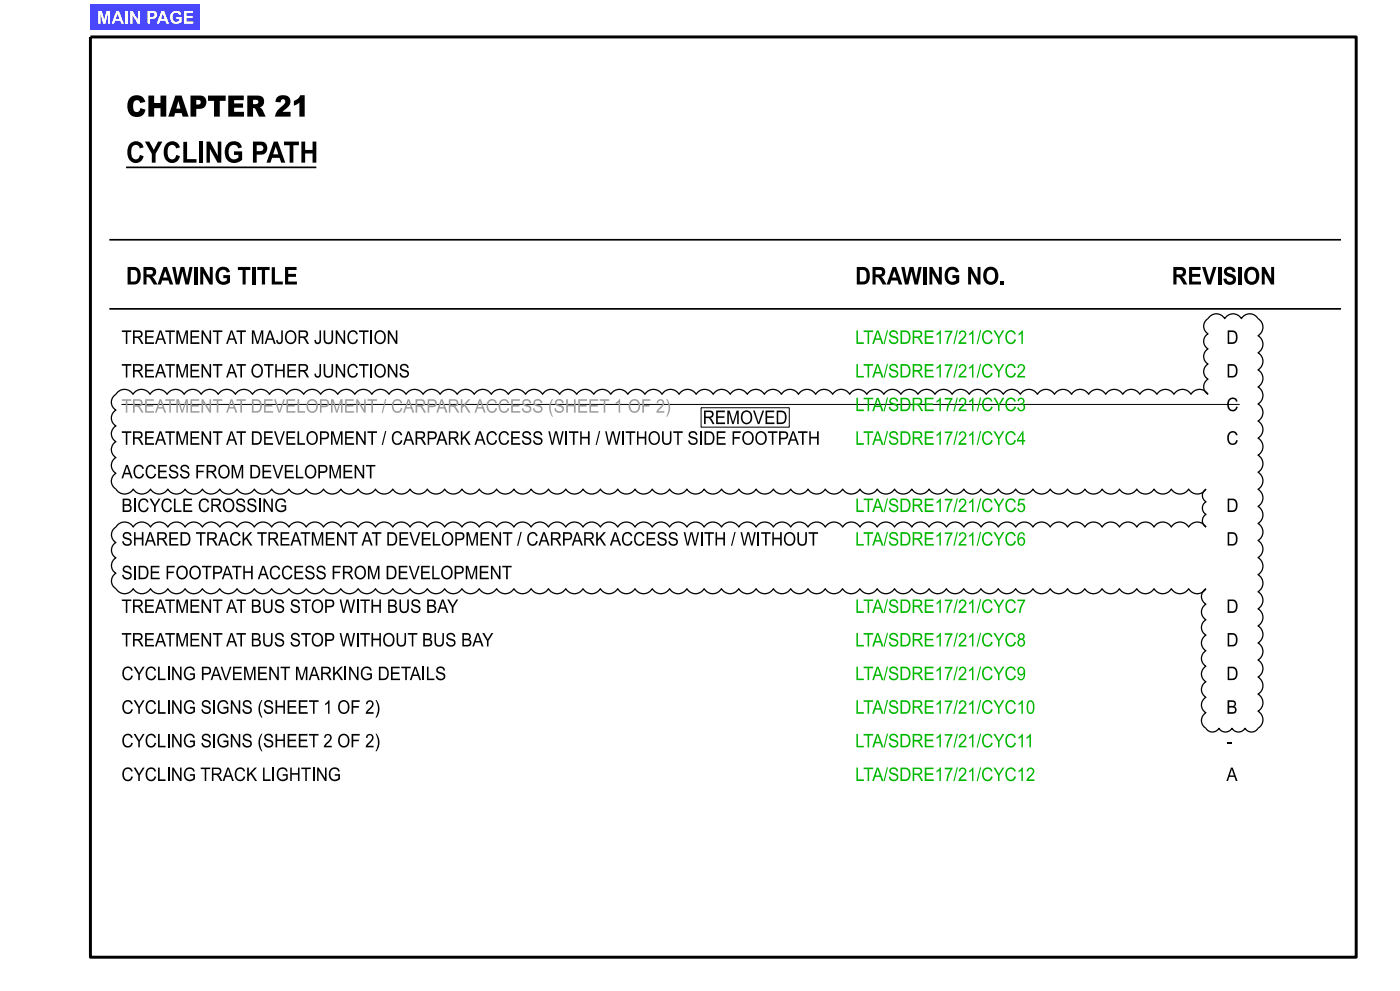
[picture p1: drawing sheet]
<svg xmlns="http://www.w3.org/2000/svg" width="420mm" height="297mm" viewBox="0 0 420 297" stroke-linecap="round" stroke-linejoin="round" font-family="sans-serif">
<defs><g id="words">
<g font-size="6.3">
<text x="37.8" y="34.9">CHAPTER 21</text>
<text x="37.8" y="48.7">CYCLING PATH</text>
</g>
<g font-size="5.2">
<text x="37.8" y="85.3">DRAWING TITLE</text>
<text x="256.5" y="85.3">DRAWING NO.</text>
<text x="351.5" y="85.3">REVISION</text>
</g>
<g font-size="4">
<text x="36.4" y="103.1">TREATMENT AT MAJOR JUNCTION</text>
<text x="367.9" y="103.1">D</text>
<text x="36.4" y="113.1">TREATMENT AT OTHER JUNCTIONS</text>
<text x="367.9" y="113.1">D</text>
<text x="367.9" y="123.2">C</text>
<text x="210.8" y="127.1">REMOVED</text>
<text x="36.4" y="133.3">TREATMENT AT DEVELOPMENT / CARPARK ACCESS WITH / WITHOUT SIDE FOOTPATH</text>
<text x="367.9" y="133.3">C</text>
<text x="36.4" y="143.4">ACCESS FROM DEVELOPMENT</text>
<text x="36.4" y="153.4">BICYCLE CROSSING</text>
<text x="367.9" y="153.4">D</text>
<text x="36.4" y="163.5">SHARED TRACK TREATMENT AT DEVELOPMENT / CARPARK ACCESS WITH / WITHOUT</text>
<text x="367.9" y="163.5">D</text>
<text x="36.4" y="173.6">SIDE FOOTPATH ACCESS FROM DEVELOPMENT</text>
<text x="36.4" y="183.7">TREATMENT AT BUS STOP WITH BUS BAY</text>
<text x="367.9" y="183.7">D</text>
<text x="36.4" y="193.8">TREATMENT AT BUS STOP WITHOUT BUS BAY</text>
<text x="367.9" y="193.8">D</text>
<text x="36.4" y="203.8">CYCLING PAVEMENT MARKING DETAILS</text>
<text x="367.9" y="203.8">D</text>
<text x="36.4" y="213.9">CYCLING SIGNS (SHEET 1 OF 2)</text>
<text x="367.9" y="213.9">B</text>
<text x="36.4" y="224">CYCLING SIGNS (SHEET 2 OF 2)</text>
<text x="367.9" y="224">-</text>
<text x="36.4" y="234.1">CYCLING TRACK LIGHTING</text>
<text x="367.9" y="234.1">A</text>
</g>
<g font-size="4" fill="#00b700">
<text x="256.5" y="103.1">LTA/SDRE17/21/CYC1</text>
<text x="256.5" y="113.1">LTA/SDRE17/21/CYC2</text>
<text x="256.5" y="123.2">LTA/SDRE17/21/CYC3</text>
<text x="256.5" y="133.3">LTA/SDRE17/21/CYC4</text>
<text x="256.5" y="153.4">LTA/SDRE17/21/CYC5</text>
<text x="256.5" y="163.5">LTA/SDRE17/21/CYC6</text>
<text x="256.5" y="183.7">LTA/SDRE17/21/CYC7</text>
<text x="256.5" y="193.8">LTA/SDRE17/21/CYC8</text>
<text x="256.5" y="203.8">LTA/SDRE17/21/CYC9</text>
<text x="256.5" y="213.9">LTA/SDRE17/21/CYC10</text>
<text x="256.5" y="224">LTA/SDRE17/21/CYC11</text>
<text x="256.5" y="234.1">LTA/SDRE17/21/CYC12</text>
</g>
<text font-size="4" fill="#9c9c9c" x="36.4" y="123.7">TREATMENT AT DEVELOPMENT / CARPARK ACCESS (SHEET 1 OF 2)</text>
<text font-size="3.8" fill="#fff" x="29.1" y="7.1">MAIN PAGE</text>
</g></defs>
<path d="M37.8 50.2h57.1M32.8 71.9h369.5M32.8 92.6h369.5" fill="none" stroke="#000" stroke-width=".51"/>
<path d="M27.1 11.1h379.8v275.8h-379.8z" fill="none" stroke="#000" stroke-width=".89" stroke-linecap="butt"/>
<path d="M27.1 1.3h32.9v7.8h-32.9z" fill="#4a48ff"/>
<path d="M36.4 121.2h335.5M210.3 122.2h26.5v5.8h-26.5z" fill="none" stroke="#000" stroke-width=".3"/>
<path d="M35.4 117.4a2.96 2.96 0 0 1 4.5 .8 2.95 2.95 0 0 1 5.1 0 2.95 2.95 0 0 1 5.1 0 2.95 2.95 0 0 1 5.1 0 2.95 2.95 0 0 1 5.2 0 2.95 2.95 0 0 1 5.1 0 2.98 2.98 0 0 1 5.1 0 2.95 2.95 0 0 1 5.1 0 2.95 2.95 0 0 1 5.2 0 2.95 2.95 0 0 1 5.1 0 2.95 2.95 0 0 1 5.1 0 2.95 2.95 0 0 1 5.1 0 2.95 2.95 0 0 1 5.1 0 2.95 2.95 0 0 1 5.1 0 2.95 2.95 0 0 1 5.1 0 2.98 2.98 0 0 1 5.2 0 2.95 2.95 0 0 1 5.1 0 2.95 2.95 0 0 1 5.1 0 2.95 2.95 0 0 1 5.1 0 2.95 2.95 0 0 1 5.2 0 2.95 2.95 0 0 1 5.1 0 2.95 2.95 0 0 1 5.1 0 2.95 2.95 0 0 1 5.1 0 2.98 2.98 0 0 1 5.2 0 2.95 2.95 0 0 1 5.1 0 2.95 2.95 0 0 1 5.1 0 2.95 2.95 0 0 1 5.1 0 2.95 2.95 0 0 1 5.1 0 2.95 2.95 0 0 1 5.1 0 2.95 2.95 0 0 1 5.1 0 2.95 2.95 0 0 1 5.2 0 2.98 2.98 0 0 1 5.1 0 2.95 2.95 0 0 1 5.1 0 2.95 2.95 0 0 1 5.1 0 2.95 2.95 0 0 1 5.2 0 2.95 2.95 0 0 1 5.1 0 2.95 2.95 0 0 1 5.1 0 2.95 2.95 0 0 1 5.1 0 2.95 2.95 0 0 1 5.1 0 2.95 2.95 0 0 1 5.1 0 2.98 2.98 0 0 1 5.2 0 2.95 2.95 0 0 1 5.1 0 2.95 2.95 0 0 1 5.1 0 2.95 2.95 0 0 1 5.1 0 2.95 2.95 0 0 1 5.1 0 2.95 2.95 0 0 1 5.2 0 2.95 2.95 0 0 1 5.1 0 2.95 2.95 0 0 1 5.1 0 2.98 2.98 0 0 1 5.1 0 2.95 2.95 0 0 1 5.2 0 2.95 2.95 0 0 1 5.1 0 2.95 2.95 0 0 1 5.1 0 2.95 2.95 0 0 1 5.1 0 2.95 2.95 0 0 1 5.1 0 2.95 2.95 0 0 1 5.1 0 2.95 2.95 0 0 1 5.2 0 2.98 2.98 0 0 1 5.1 0 2.95 2.95 0 0 1 5.1 0 2.95 2.95 0 0 1 5.1 0 2.95 2.95 0 0 1 5.1 0 2.95 2.95 0 0 1 5.2 0 2.95 2.95 0 0 1 5.1 0 2.95 2.95 0 0 1 5.1 0 2.95 2.95 0 0 1 5.1 0 2.64 2.64 0 0 1 0-4.6 2.61 2.61 0 0 1 0-4.5 2.64 2.64 0 0 1 0-4.5 2.61 2.61 0 0 1 0-4.6 2.64 2.64 0 0 1 0-4.5 2.89 2.89 0 0 1 5 0 2.89 2.89 0 0 1 5 0 2.86 2.86 0 0 1 5 0 2.95 2.95 0 0 1 0 5.1 2.95 2.95 0 0 1 0 5.1 2.95 2.95 0 0 1 0 5.1 2.95 2.95 0 0 1 0 5.2 2.95 2.95 0 0 1 0 5.1 2.95 2.95 0 0 1 0 5.1 2.95 2.95 0 0 1 0 5.1 2.95 2.95 0 0 1 0 5.1 2.95 2.95 0 0 1 0 5.1 2.95 2.95 0 0 1 0 5.1 2.95 2.95 0 0 1 0 5.2 2.95 2.95 0 0 1 0 5.1 2.95 2.95 0 0 1 0 5.1 2.95 2.95 0 0 1 0 5.1 2.95 2.95 0 0 1 0 5.1 2.95 2.95 0 0 1 0 5.1 2.95 2.95 0 0 1 0 5.2 2.95 2.95 0 0 1 0 5.1 2.95 2.95 0 0 1 0 5.1 2.95 2.95 0 0 1 0 5.1 2.95 2.95 0 0 1 0 5.1 2.95 2.95 0 0 1 0 5.1 2.95 2.95 0 0 1 0 5.1 2.95 2.95 0 0 1 0 5.2 2.23 2.23 0 0 1-3.9 0 2.26 2.26 0 0 1-3.9 0 2.26 2.26 0 0 1-3.9 0 2.26 2.26 0 0 1-3.9 0 2.69 2.69 0 0 1 0-4.7 2.66 2.66 0 0 1 0-4.6 2.69 2.69 0 0 1 0-4.7 2.69 2.69 0 0 1 0-4.6 2.69 2.69 0 0 1 0-4.7 2.69 2.69 0 0 1 0-4.6 2.66 2.66 0 0 1 0-4.7 2.69 2.69 0 0 1 0-4.6 2.69 2.69 0 0 1 0-4.7 2.97 2.97 0 0 1-5.2 0 2.97 2.97 0 0 1-5.2 0 2.97 2.97 0 0 1-5.2 0 2.97 2.97 0 0 1-5.2 0 3 3 0 0 1-5.2 0 2.97 2.97 0 0 1-5.2 0 2.97 2.97 0 0 1-5.2 0 2.97 2.97 0 0 1-5.1 0 2.97 2.97 0 0 1-5.2 0 2.97 2.97 0 0 1-5.2 0 2.97 2.97 0 0 1-5.2 0 3 3 0 0 1-5.2 0 2.97 2.97 0 0 1-5.2 0 2.97 2.97 0 0 1-5.2 0 2.97 2.97 0 0 1-5.2 0 2.97 2.97 0 0 1-5.2 0 2.97 2.97 0 0 1-5.2 0 2.97 2.97 0 0 1-5.1 0 2.97 2.97 0 0 1-5.2 0 3 3 0 0 1-5.2 0 2.97 2.97 0 0 1-5.2 0 2.97 2.97 0 0 1-5.2 0 2.97 2.97 0 0 1-5.2 0 2.97 2.97 0 0 1-5.2 0 2.97 2.97 0 0 1-5.2 0 2.97 2.97 0 0 1-5.2 0 3 3 0 0 1-5.2 0 2.97 2.97 0 0 1-5.2 0 2.97 2.97 0 0 1-5.2 0 2.97 2.97 0 0 1-5.1 0 2.97 2.97 0 0 1-5.2 0 2.97 2.97 0 0 1-5.2 0 2.97 2.97 0 0 1-5.2 0 2.97 2.97 0 0 1-5.2 0 3 3 0 0 1-5.2 0 2.97 2.97 0 0 1-5.2 0 2.97 2.97 0 0 1-5.2 0 2.97 2.97 0 0 1-5.2 0 2.97 2.97 0 0 1-5.2 0 2.97 2.97 0 0 1-5.1 0 2.97 2.97 0 0 1-5.2 0 3 3 0 0 1-5.2 0 2.97 2.97 0 0 1-5.2 0 2.97 2.97 0 0 1-5.2 0 2.97 2.97 0 0 1-5.2 0 2.97 2.97 0 0 1-5.2 0 2.97 2.97 0 0 1-5.2 0 2.97 2.97 0 0 1-5.2 0 2.97 2.97 0 0 1-5.1 0 3 3 0 0 1-5.3 0 2.97 2.97 0 0 1-5.2 0 2.97 2.97 0 0 1-5.1 0 2.97 2.97 0 0 1-5.2 0 2.97 2.97 0 0 1-5.2 0 2.97 2.97 0 0 1-5.2 0 2.97 2.97 0 0 1-5.2 0 3 3 0 0 1-5.2 0 2.97 2.97 0 0 1-5.2 0 2.97 2.97 0 0 1-5.2 0 2.97 2.97 0 0 1-5.2 0 2.97 2.97 0 0 1-5.1 0 2.97 2.97 0 0 1-5.2 0 2.97 2.97 0 0 1-5.2 0 2.66 2.66 0 0 1 0-4.6 2.66 2.66 0 0 1 0-4.6 2.63 2.63 0 0 1 0-4.6 2.66 2.66 0 0 1 0-4.6 2.97 2.97 0 0 1 5.2 0 2.97 2.97 0 0 1 5.2 0 2.97 2.97 0 0 1 5.1 0 2.97 2.97 0 0 1 5.2 0 2.97 2.97 0 0 1 5.2 0 3 3 0 0 1 5.2 0 2.97 2.97 0 0 1 5.2 0 2.97 2.97 0 0 1 5.2 0 2.97 2.97 0 0 1 5.2 0 2.97 2.97 0 0 1 5.2 0 2.97 2.97 0 0 1 5.2 0 2.97 2.97 0 0 1 5.1 0 3 3 0 0 1 5.3 0 2.97 2.97 0 0 1 5.2 0 2.97 2.97 0 0 1 5.1 0 2.97 2.97 0 0 1 5.2 0 2.97 2.97 0 0 1 5.2 0 2.97 2.97 0 0 1 5.2 0 2.97 2.97 0 0 1 5.2 0 2.97 2.97 0 0 1 5.2 0 3 3 0 0 1 5.2 0 2.97 2.97 0 0 1 5.2 0 2.97 2.97 0 0 1 5.2 0 2.97 2.97 0 0 1 5.1 0 2.97 2.97 0 0 1 5.2 0 2.97 2.97 0 0 1 5.2 0 2.97 2.97 0 0 1 5.2 0 3 3 0 0 1 5.2 0 2.97 2.97 0 0 1 5.2 0 2.97 2.97 0 0 1 5.2 0 2.97 2.97 0 0 1 5.2 0 2.97 2.97 0 0 1 5.2 0 2.97 2.97 0 0 1 5.2 0 2.97 2.97 0 0 1 5.1 0 3 3 0 0 1 5.3 0 2.97 2.97 0 0 1 5.2 0 2.97 2.97 0 0 1 5.1 0 2.97 2.97 0 0 1 5.2 0 2.97 2.97 0 0 1 5.2 0 2.97 2.97 0 0 1 5.2 0 2.97 2.97 0 0 1 5.2 0 3 3 0 0 1 5.2 0 2.97 2.97 0 0 1 5.2 0 2.97 2.97 0 0 1 5.2 0 2.97 2.97 0 0 1 5.2 0 2.97 2.97 0 0 1 5.1 0 2.97 2.97 0 0 1 5.2 0 2.97 2.97 0 0 1 5.2 0 3 3 0 0 1 5.2 0 2.97 2.97 0 0 1 5.2 0 2.97 2.97 0 0 1 5.2 0 2.97 2.97 0 0 1 5.2 0 2.97 2.97 0 0 1 5.2 0 2.97 2.97 0 0 1 5.2 0 2.97 2.97 0 0 1 5.2 0 3 3 0 0 1 5.2 0 2.97 2.97 0 0 1 5.2 0 2.97 2.97 0 0 1 5.1 0 2.97 2.97 0 0 1 5.2 0 2.97 2.97 0 0 1 5.2 0 2.97 2.97 0 0 1 5.2 0 2.97 2.97 0 0 1 5.2 0 3 3 0 0 1 5.2 0 2.21 2.21 0 0 1 0-3.8 2.18 2.18 0 0 1 0-3.8 2.21 2.21 0 0 1 0-3.8 3 3 0 0 1-5.2 0 3 3 0 0 1-5.2 0 3 3 0 0 1-5.2 0 3 3 0 0 1-5.2 0 3 3 0 0 1-5.2 0 3 3 0 0 1-5.1 0 3 3 0 0 1-5.2 0 3 3 0 0 1-5.2 0 3 3 0 0 1-5.2 0 3 3 0 0 1-5.2 0 3 3 0 0 1-5.2 0 3 3 0 0 1-5.2 0 3 3 0 0 1-5.2 0 3 3 0 0 1-5.2 0 3 3 0 0 1-5.2 0 3 3 0 0 1-5.2 0 3 3 0 0 1-5.2 0 3 3 0 0 1-5.1 0 3 3 0 0 1-5.2 0 3 3 0 0 1-5.2 0 3 3 0 0 1-5.2 0 3 3 0 0 1-5.2 0 3 3 0 0 1-5.2 0 3 3 0 0 1-5.2 0 3 3 0 0 1-5.2 0 3 3 0 0 1-5.2 0 3 3 0 0 1-5.1 0 3 3 0 0 1-5.2 0 3 3 0 0 1-5.3 0 3 3 0 0 1-5.1 0 3 3 0 0 1-5.2 0 3 3 0 0 1-5.2 0 3 3 0 0 1-5.2 0 3 3 0 0 1-5.2 0 3 3 0 0 1-5.2 0 3 3 0 0 1-5.2 0 3 3 0 0 1-5.2 0 3 3 0 0 1-5.2 0 3 3 0 0 1-5.2 0 3 3 0 0 1-5.1 0 3 3 0 0 1-5.2 0 3 3 0 0 1-5.2 0 3 3 0 0 1-5.2 0 3 3 0 0 1-5.2 0 3 3 0 0 1-5.2 0 3 3 0 0 1-5.2 0 3 3 0 0 1-5.2 0 3 3 0 0 1-5.2 0 3 3 0 0 1-5.1 0 3 3 0 0 1-5.2 0 3 3 0 0 1-5.3 0 3 3 0 0 1-5.1 0 3 3 0 0 1-5.2 0 3 3 0 0 1-5.2 0 3 3 0 0 1-5.2 0 3 3 0 0 1-5.2 0 3 3 0 0 1-5.2 0 3 3 0 0 1-5.2 0 3 3 0 0 1-5.2 0 3 3 0 0 1-5.2 0 3 3 0 0 1-5.1 0 3 3 0 0 1-5.2 0 3 3 0 0 1-5.2 0 2.72 2.72 0 0 1 0-4.8 2.72 2.72 0 0 1 0-4.7 2.75 2.75 0 0 1 0-4.7 2.72 2.72 0 0 1 0-4.8 2.72 2.72 0 0 1 0-4.7 2.72 2.72 0 0 1 0-4.7z" fill="none" stroke="#000" stroke-width=".38"/>
<use href="#words"/>
</svg>
